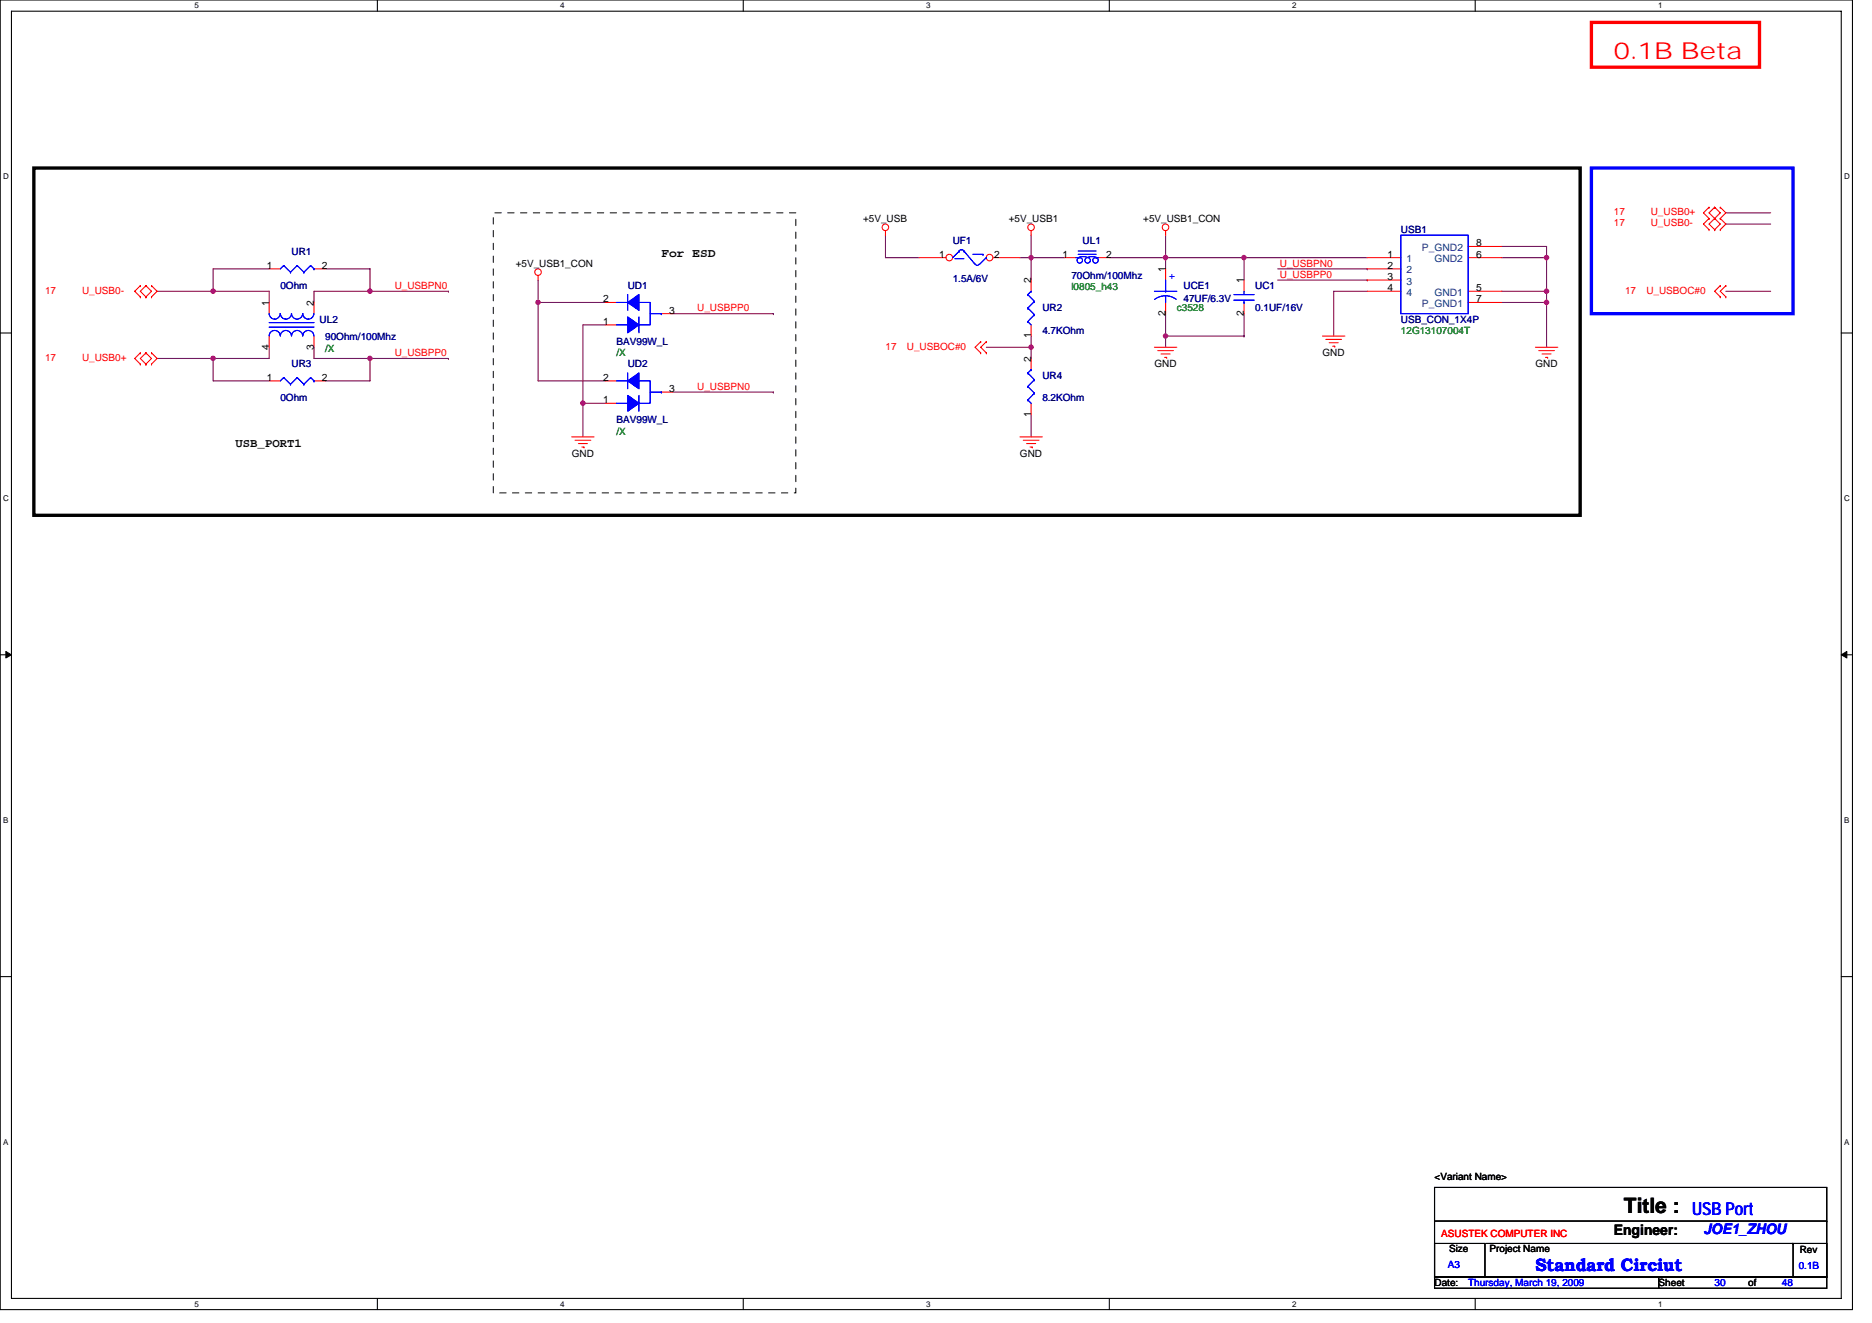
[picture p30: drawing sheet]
<svg xmlns="http://www.w3.org/2000/svg" width="297mm" height="210mm" viewBox="0 0 297 210" stroke-linecap="round" stroke-linejoin="round" font-family="sans-serif">
<defs><g id="words">
<text font-size="3.7" fill="#f00" x="256.1" y="9.4">0.1B Beta</text>
<text font-size="3.4" x="257.7" y="192.5">Title :</text>
<g font-size="2.8" fill="#00f">
<text x="268.5" y="192.8">USB Port</text>
<text x="243.6" y="201.8">Standard Circiut</text>
</g>
<text font-size="2.3" x="256.1" y="195.9">Engineer:</text>
<text font-size="2.3" fill="#00f" x="270.3" y="195.9">JOE1_ZHOU</text>
<g font-size="1.9">
<text x="104.9" y="40.7">For ESD</text>
<text x="37.4" y="71">USB_PORT1</text>
</g>
<g font-size="1.6">
<text x="136.9" y="35.2">+5V_USB</text>
<text x="160.1" y="35.2">+5V_USB1</text>
<text x="181.4" y="35.2">+5V_USB1_CON</text>
<text x="149" y="40.9">1</text>
<text x="157.8" y="40.9">2</text>
<text x="168.6" y="40.9">1</text>
<text x="175.5" y="40.9">2</text>
<text x="220.2" y="40.9">1</text>
<text x="234.2" y="40.9">6</text>
<text x="234.2" y="39.1">8</text>
<text x="42.4" y="42.7">1</text>
<text x="51.1" y="42.7">2</text>
<text x="81.8" y="42.3">+5V_USB1_CON</text>
<text x="95.7" y="48">2</text>
<text x="163.6" y="45" transform="rotate(-90 163.6 45)">2</text>
<text x="184.9" y="43.2" transform="rotate(-90 184.9 43.2)">1</text>
<text x="197.4" y="45" transform="rotate(-90 197.4 45)">1</text>
<text x="220.2" y="42.7">2</text>
<text x="220.2" y="44.4">3</text>
<text x="220.2" y="46.2">4</text>
<text x="234.2" y="46.2">5</text>
<text x="234.2" y="48">7</text>
<text x="42.7" y="48.5" transform="rotate(-90 42.7 48.5)">1</text>
<text x="49.8" y="48.5" transform="rotate(-90 49.8 48.5)">2</text>
<text x="95.7" y="51.5">1</text>
<text x="106.2" y="49.8">3</text>
<text x="163.6" y="53.7" transform="rotate(-90 163.6 53.7)">1</text>
<text x="184.9" y="50.2" transform="rotate(-90 184.9 50.2)">2</text>
<text x="197.4" y="50.2" transform="rotate(-90 197.4 50.2)">2</text>
<text x="42.7" y="55.5" transform="rotate(-90 42.7 55.5)">4</text>
<text x="49.8" y="55.5" transform="rotate(-90 49.8 55.5)">3</text>
<text x="163.6" y="57.4" transform="rotate(-90 163.6 57.4)">2</text>
<text x="183.2" y="58.3">GND</text>
<text x="209.8" y="56.5">GND</text>
<text x="243.6" y="58.3">GND</text>
<text x="42.4" y="60.4">1</text>
<text x="51.1" y="60.4">2</text>
<text x="95.7" y="64">1</text>
<text x="95.7" y="60.4">2</text>
<text x="106.2" y="62.2">3</text>
<text x="163.6" y="66.2" transform="rotate(-90 163.6 66.2)">1</text>
<text x="90.7" y="72.5">GND</text>
<text x="161.8" y="72.5">GND</text>
<text x="227.6" y="187.2">&lt;Variant Name&gt;</text>
<text x="229.9" y="198.8">Size</text>
<text x="236.3" y="198.8">Project Name</text>
<text x="285.6" y="198.9">Rev</text>
<text x="227.6" y="204.1">Date:</text>
<text x="263.2" y="204.1">Sheet</text>
<text x="277.4" y="204.1">of</text>
</g>
<g font-size="1.6" fill="#f00">
<text x="256.1" y="34.1">17</text>
<text x="256.1" y="35.9">17</text>
<text x="261.9" y="34.1">U_USB0+</text>
<text x="261.9" y="35.9">U_USB0-</text>
<text x="7.2" y="46.6">17</text>
<text x="13" y="46.6">U_USB0-</text>
<text x="62.6" y="45.9">U_USBPN0</text>
<text x="203.1" y="44.1">U_USBPP0</text>
<text x="203.1" y="42.3">U_USBPN0</text>
<text x="257.8" y="46.6">17</text>
<text x="261.2" y="46.6">U_USBOC#0</text>
<text x="110.6" y="49.4">U_USBPP0</text>
<text x="7.2" y="57.3">17</text>
<text x="13" y="57.3">U_USB0+</text>
<text x="62.6" y="56.5">U_USBPP0</text>
<text x="140.5" y="55.5">17</text>
<text x="143.9" y="55.5">U_USBOC#0</text>
<text x="110.6" y="61.9">U_USBPN0</text>
<text x="228.7" y="196.3">ASUSTEK COMPUTER INC</text>
</g>
<g font-size="1.6" fill="#000080">
<text x="46.3" y="40.5">UR1</text>
<text x="151.2" y="38.8">UF1</text>
<text x="171.8" y="38.8">UL1</text>
<text x="222.3" y="37">USB1</text>
<text x="44.5" y="45.9">0Ohm</text>
<text x="99.6" y="45.9">UD1</text>
<text x="151.2" y="44.8">1.5A/6V</text>
<text x="170" y="44.3">70Ohm/100Mhz</text>
<text x="187.8" y="45.9">UCE1</text>
<text x="199.2" y="45.9">UC1</text>
<text x="50.7" y="51.2">UL2</text>
<text x="165.4" y="49.4">UR2</text>
<text x="165.4" y="53">4.7KOhm</text>
<text x="187.8" y="48">47UF/6.3V</text>
<text x="199.2" y="49.4">0.1UF/16V</text>
<text x="222.3" y="51.2">USB_CON_1X4P</text>
<text x="46.3" y="58.3">UR3</text>
<text x="51.6" y="54">90Ohm/100Mhz</text>
<text x="97.8" y="54.8">BAV99W_L</text>
<text x="99.6" y="58.3">UD2</text>
<text x="44.5" y="63.6">0Ohm</text>
<text x="165.4" y="60.1">UR4</text>
<text x="165.4" y="63.6">8.2KOhm</text>
<text x="97.8" y="67.2">BAV99W_L</text>
</g>
<g font-size="1.6" fill="#004080">
<text x="223.2" y="41.6">1</text>
<text x="225.6" y="39.8">P_GND2</text>
<text x="227.6" y="41.6">GND2</text>
<text x="223.2" y="43.4">2</text>
<text x="223.2" y="45.2">3</text>
<text x="223.2" y="46.9">4</text>
<text x="227.6" y="46.9">GND1</text>
<text x="225.6" y="48.7">P_GND1</text>
</g>
<g font-size="1.6" fill="#008000">
<text x="170" y="46">l0805_h43</text>
<text x="186.7" y="49.4">c3528</text>
<text x="222.3" y="53">12G13107004T</text>
<text x="51.6" y="55.8">/X</text>
<text x="97.8" y="56.5">/X</text>
<text x="97.8" y="69">/X</text>
</g>
<g font-size="1.6" fill="#00f">
<text x="185.5" y="44.3">+</text>
<text x="229.8" y="201.3">A3</text>
<text x="285.4" y="201.4">0.1B</text>
<text x="233" y="204.1">Thursday, March 19, 2009</text>
<text x="272.1" y="204.1">30</text>
<text x="282.7" y="204.1">48</text>
</g>
<g font-size="1.3">
<text x="30.8" y="1.3">5</text>
<text x="88.9" y="1.3">4</text>
<text x="147" y="1.3">3</text>
<text x="205" y="1.3">2</text>
<text x="263.1" y="1.3">1</text>
<text x=".5" y="28.4">D</text>
<text x="292.6" y="28.4">D</text>
<text x=".5" y="79.5">C</text>
<text x="292.6" y="79.5">C</text>
<text x=".5" y="130.6">B</text>
<text x="292.6" y="130.6">B</text>
<text x=".5" y="181.7">A</text>
<text x="292.6" y="181.7">A</text>
<text x="30.8" y="207.4">5</text>
<text x="88.9" y="207.4">4</text>
<text x="147" y="207.4">3</text>
<text x="205" y="207.4">2</text>
<text x="263.1" y="207.4">1</text>
</g>
</g></defs>
<path d="M0 0h293.9v207.9h-293.9zM1.8 1.8h290.4v204.3h-290.4z" fill="none" stroke="#000" stroke-width=".17"/>
<g fill="#fff">
<path d="M30.8 .2h.7v1.4h-.7z"/>
<path d="M30.8 206.3h.7v1.4h-.7z"/>
</g>
<path d="M59.9 0v1.8M59.9 206.1v1.8" fill="none" stroke="#000" stroke-width=".17"/>
<g fill="#fff">
<path d="M88.9 .2h.7v1.4h-.7z"/>
<path d="M88.9 206.3h.7v1.4h-.7z"/>
</g>
<path d="M117.9 0v1.8M117.9 206.1v1.8" fill="none" stroke="#000" stroke-width=".17"/>
<g fill="#fff">
<path d="M147 .2h.7v1.4h-.7z"/>
<path d="M147 206.3h.7v1.4h-.7z"/>
</g>
<path d="M176 0v1.8M176 206.1v1.8" fill="none" stroke="#000" stroke-width=".17"/>
<g fill="#fff">
<path d="M205 .2h.7v1.4h-.7z"/>
<path d="M205 206.3h.7v1.4h-.7z"/>
</g>
<path d="M234.1 0v1.8M234.1 206.1v1.8" fill="none" stroke="#000" stroke-width=".17"/>
<g fill="#fff">
<path d="M263.1 .2h.7v1.4h-.7z"/>
<path d="M263.1 206.3h.7v1.4h-.7z"/>
<path d="M.5 27.3h.9v1.4h-.9z"/>
<path d="M292.6 27.3h.9v1.4h-.9z"/>
<path d="M.5 78.4h.9v1.4h-.9z"/>
<path d="M292.6 78.4h.9v1.4h-.9z"/>
</g>
<path d="M0 52.9h1.8M292.2 52.9h1.7" fill="none" stroke="#000" stroke-width=".17"/>
<g fill="#fff">
<path d="M.5 129.5h.8v1.4h-.8z"/>
<path d="M292.6 129.5h.9v1.4h-.9z"/>
</g>
<path d="M0 103.9h1.8M292.2 103.9h1.7" fill="none" stroke="#000" stroke-width=".17"/>
<path d="M.9 103.4l.9 .5-.9 .5zM292.2 103.9l.8-.5v1z" fill="#000" stroke="#000" stroke-width=".16"/>
<g fill="#fff">
<path d="M.5 180.5h.8v1.4h-.8z"/>
<path d="M292.6 180.5h.9v1.4h-.9z"/>
</g>
<path d="M0 155h1.8M292.2 155h1.7M227.6 188.5h62.3v14.2h-62.3zM227.6 197.4h8v5.3h-8zM227.6 193.8h62.3M235.8 197.4h48.7M284.5 197.4h5.4v5.3h-5.4zM284.5 197.4h.1M289.9 193.8h.1M227.6 202.7h35.6v1.8h-35.6zM263.2 202.7h26.7v1.8h-26.7z" fill="none" stroke="#000" stroke-width=".17"/>
<g fill="none" stroke="#800040" stroke-width=".17">
<path d="M140.5 37.3v3.6h5.3M163.6 37.3v3.6M185 37.3v3.6M238.3 39.1h7.1v1.8M273.9 33.8h7.1M273.9 35.6h7.1M24.9 56.9h8.9M24.9 46.2h8.9M33.8 56.9h.1M33.8 46.2h.1M33.8 56.9v3.6h8.9M33.8 46.2h8.9v1.8"/>
<path d="M42.7 42.7h-8.9v3.5M42.7 55.1v1.8h-8.9M49.8 55.1v1.8h21.4M51.6 42.7h7.1v3.5M58.7 56.9h.1M58.7 46.2h.1M58.7 56.9v3.6h-7.1M71.2 46.2h-21.4v1.8M71.2 46.2h.1M71.2 56.9h.1M85.4 48v12.5h10.7M85.4 48h.1"/>
<path d="M85.4 48h10.7M85.4 44.4v3.6M96.1 51.6h-3.6v12.4M106.7 49.8h16M122.7 49.8h.1M156.5 55.1h7.1M161.8 40.9h1.8M163.6 40.9h.1M163.6 55.1v1.8M163.6 55.1h.1M163.6 40.9h5.3M163.6 40.9v3.5"/>
<path d="M163.6 53.3v1.8M176.1 40.9h21.3M185 53.3v1.8M185 40.9v1.8M185 49.8v3.5M185 40.9h.1M185 53.3h12.4M197.4 40.9h.1M197.4 40.9v3.5M197.4 49.8v3.5M197.4 53.3h.1M197.4 40.9h19.6"/>
<path d="M202.7 44.4h14.3M202.7 42.7h14.3M217 44.4h.1M217 46.2h-5.4v7.1M217 42.7h.1M238.3 48h7.1M238.3 40.9h7.1M238.3 46.2h7.1M245.4 46.2v1.8M245.4 48h.1M245.4 40.9h.1M245.4 46.2h.1"/>
<path d="M245.4 40.9v5.3M245.4 48v7.1M273.9 46.2h7.1M92.5 64h.1M92.5 64v5.3M92.5 64h3.6M106.7 62.2h16M122.7 62.2h.1M163.6 65.8v3.5"/>
</g>
<g fill="#f0f" stroke="#f0f" stroke-width=".17">
<circle cx="163.6" cy="40.9" r=".35"/>
<circle cx="197.4" cy="40.9" r=".35"/>
<circle cx="58.7" cy="56.9" r=".35"/>
<circle cx="33.8" cy="56.9" r=".35"/>
<circle cx="33.8" cy="46.2" r=".35"/>
<circle cx="58.7" cy="46.2" r=".35"/>
<circle cx="92.5" cy="64" r=".35"/>
<circle cx="184.9" cy="53.3" r=".35"/>
<circle cx="85.4" cy="48" r=".35"/>
<circle cx="163.6" cy="55.1" r=".35"/>
<circle cx="184.9" cy="40.9" r=".35"/>
<circle cx="245.4" cy="48" r=".35"/>
<circle cx="245.4" cy="40.9" r=".35"/>
<circle cx="245.4" cy="46.2" r=".35"/>
</g>
<g fill="none" stroke="#f00" stroke-width=".17">
<path d="M140.5 36.6v.7M163.6 36.6v.7M185 36.6v.7M271.2 32.9h.1M271.2 34.7h.1M271.2 36.4h.1M271.2 32.9l-.9 .9 .9 .9M271.2 34.7l-.9 .9 .9 .8M272.1 32.9h.1M272.1 34.7h.1M272.1 36.4h.1M272.1 32.9l.9 .9-1.8 1.8 .9 .8"/>
<path d="M272.1 32.9l-.9 .9 1.8 1.8-.9 .8M273 34.7h.1M273 32.9h.1M273 36.4h.1M273 32.9l.9 .9-.9 .9M273 34.7l.9 .9-.9 .8M22.3 45.3h.1M22.3 47.1h.1M22.3 56h.1M22.3 57.8h.1M22.3 45.3l-.9 .9 .9 .9M22.3 56l-.9 .9 .9 .9"/>
<path d="M23.2 45.3h.1M23.2 47.1h.1M23.2 56h.1M23.2 57.8h.1M23.2 45.3l.8 .9-.8 .9M23.2 45.3l-.9 .9 .9 .9M23.2 56l.8 .9-.8 .9M23.2 56l-.9 .9 .9 .9M24 47.1h.1M24 45.3h.1M24 57.8h.1M24 56h.1"/>
<path d="M24 45.3l.9 .9-.9 .9M24 56l.9 .9-.9 .9M85.4 43.7v.7M96.1 51.6h1.7M96.1 48h1.7M104.9 49.8h1.8M155.6 56h.1M155.6 54.2h.1M155.6 54.2l-.9 .9 .9 .9M156.5 56h.1M156.5 54.2h.1M156.5 54.2l-.9 .9 .9 .9"/>
<path d="M163.6 56.9v1.8M183.2 55.1h3.5M183.7 55.6h2.5M184.2 56.2h1.5M184.8 56.7h.3M185 42.7v1.7M185 48v1.8M185.1 56.7h.1M209.8 53.3h3.6M210.4 53.9h2.5M210.9 54.4h1.4M211.5 54.9h.3"/>
<path d="M211.8 54.9h.1M243.6 55.1h3.6M244.2 55.6h2.5M244.7 56.2h1.4M245.2 56.7h.4M245.6 56.7h.1M273 47.1h.1M273 45.3h.1M273 45.3l-.9 .9 .9 .9M273.9 47.1h.1M273.9 45.3h.1M273.9 45.3l-.9 .9 .9 .9"/>
<path d="M42.7 60.5h1.8M49.8 60.5h1.8M90.7 69.3h3.6M91.2 69.9h2.5M91.8 70.4h1.4M92.3 71h.4M92.7 71h.1M161.8 69.3h3.6M162.4 69.9h2.5M162.9 70.4h1.4M163.4 71h.4M163.6 64v1.8"/>
<path d="M163.8 71h.1"/>
<circle cx="140.5" cy="36.1" r=".52"/>
<circle cx="163.6" cy="36.1" r=".52"/>
<circle cx="184.9" cy="36.1" r=".52"/>
<circle cx="85.4" cy="43.2" r=".52"/>
</g>
<path d="M252.5 26.7h32v23.1h-32z" fill="none" stroke="#00f" stroke-width=".53"/>
<path d="M252.5 3.6h26.7v7.1h-26.7z" fill="none" stroke="#f00" stroke-width=".53"/>
<path d="M78.3 33.8h48v44.4h-48z" fill="none" stroke="#000" stroke-width=".16" stroke-dasharray="1 1 1 1 1 1 1 1"/>
<path d="M5.4 26.7h245.3v55.1h-245.3z" fill="none" stroke="#000" stroke-width=".53"/>
<g fill="none" stroke="#00f" stroke-width=".17">
<path d="M45 59.9h.1M45 59.9l1.1 1.1M45 59.9l-.5 .6M47.2 59.9h.1M47.2 59.9l1 1.1M47.2 59.9l-1.1 1.1M49.3 59.9h.1M49.3 59.9l.5 .6M49.3 59.9l-1.1 1.1M97.8 51.6h1.8M97.8 48h1.8M99.6 46.8v2.5"/>
<path d="M99.6 48h.1M101.4 50.3v2.5M101.4 48h1.8v3.6h-1.8M103.2 49.8h1.7M104.9 49.8h.1M163.1 59.2h.1M163.1 59.2l1 1.1M163.6 58.7h.1M163.6 58.7l-.5 .5M183.2 46.2h3.5M184.9 46.9l1.1 .3 .6 .3M184.9 46.9l-1 .3-.7 .3"/>
<path d="M185 46.9v1.1M185 46.2h.1M185 44.4v1.8M46.1 61h.1M48.2 61h.1M49.8 60.5h.1M163.1 63.5h.1M163.1 61.3h.1M163.1 63.5l.5 .5M163.1 61.3l1 1.1M164.1 60.3h.1M164.1 62.4h.1"/>
<path d="M164.1 60.3l-1 1M164.1 62.4l-1 1.1"/>
</g>
<g fill="#00f" stroke="#00f" stroke-width=".17">
<path d="M99.6 48l1.8-1.2v2.5z" fill-rule="evenodd"/>
<path d="M99.6 50.3l1.8 1.3-1.8 1.2z" fill-rule="evenodd"/>
<path d="M99.6 48l1.8-1.2v2.5z" fill-rule="evenodd"/>
<path d="M99.6 50.3l1.8 1.3-1.8 1.2z" fill-rule="evenodd"/>
</g>
<circle cx="150.6" cy="40.9" r=".52" fill="#fff" stroke="#f00" stroke-width=".17"/>
<path d="M145.8 40.9h4.3" fill="none" stroke="#f00" stroke-width=".17"/>
<circle cx="157" cy="40.9" r=".52" fill="#fff" stroke="#f00" stroke-width=".17"/>
<g fill="none" stroke="#f00" stroke-width=".17">
<path d="M233 39.1h5.3M42.7 42.7h1.8M42.7 48v1.8M42.7 53.3v1.8M49.8 42.7h1.8M49.8 48v1.8M49.8 53.3v1.8M157.6 40.9h4.2M163.6 44.4v1.8M163.6 51.6v1.7M168.9 40.9h1.8M174.3 40.9h1.8"/>
<path d="M197.4 44.4v1.8M197.4 48v1.8M217 40.9h5.3M217 42.7h5.3M217 44.4h5.3M217 46.2h5.3M233 40.9h5.3M233 46.2h5.3M233 48h5.3M96.1 64h1.7M96.1 60.5h1.7M104.9 62.2h1.8"/>
</g>
<g fill="none" stroke="#00f" stroke-width=".17">
<path d="M152.2 39.8a.56 .56 0 0 1 .7 0M152.2 39.8h.1M152.2 39.8l-1 1.1M152.9 39.8h.1M152.9 39.8l1.8 2.2M171.1 39.8h2.8M222.3 37.3h10.7v12.5h-10.7zM42.7 51.2h7.1M42.7 51.9h7.1M42.7 49.8a.88 .88 0 0 0 .9 .9 .88 .88 0 0 0 .9-.9M42.7 53.3a.88 .88 0 0 1 .9-.8 .88 .88 0 0 1 .9 .8M44.5 49.8a.88 .88 0 0 0 .9 .9 .88 .88 0 0 0 .8-.9 .89 .89 0 0 0 .9 .9 .89 .89 0 0 0 .9-.9 .89 .89 0 0 0 .9 .9 .89 .89 0 0 0 .9-.9"/>
<path d="M44.5 53.3a.88 .88 0 0 1 .9-.8 .88 .88 0 0 1 .8 .8 .89 .89 0 0 1 .9-.8 .89 .89 0 0 1 .9 .8 .89 .89 0 0 1 .9-.8 .89 .89 0 0 1 .9 .8M45 42.1h.1M45 42.1l1.1 1.1M45 42.1l-.5 .6M46.1 43.2h.1M47.2 42.1h.1M47.2 42.1l1 1.1M47.2 42.1l-1.1 1.1M48.2 43.2h.1M49.3 42.1h.1M49.3 42.1l.5 .6M49.3 42.1l-1.1 1.1"/>
<path d="M49.8 42.7h.1M99.6 59.2v2.5M151.5 41.1h1.4M154.4 40.4h1.6M154.7 41.9l.4 .2 .3-.2M156 40.4h.1M156.5 40.9h.1M156.5 40.9l-1.1 1.1M163.1 46.8h.1M163.1 51h.1M163.1 48.9h.1M163.1 46.8l1 1"/>
<path d="M163.1 51l.5 .6M163.1 48.9l1 1.1M163.6 46.2h.1M163.6 46.2l-.5 .6M164.1 47.8h.1M164.1 50h.1M164.1 47.8l-1 1.1M164.1 50l-1 1M170.7 40.9h.6M171.1 40.4h2.8M171.2 40.8l.7-.1 .6 .1M172.6 40.8l.7-.1 .6 .1"/>
<path d="M173.8 40.9h.5M195.8 46.8h3.2M195.8 47.6h3.2M197.4 46.2v.6M197.4 48h.1M197.4 47.6v.4M97.8 64h1.8M97.8 60.5h1.8M99.6 60.5h.1M101.4 62.8v2.5M101.4 60.5h1.8v3.5h-1.8M103.2 62.2h1.7"/>
<path d="M104.9 62.2h.1"/>
<circle cx="171.3" cy="41.3" r=".43"/>
<circle cx="172.6" cy="41.3" r=".43"/>
<circle cx="173.8" cy="41.3" r=".43"/>
</g>
<g fill="#00f" stroke="#00f" stroke-width=".17">
<path d="M99.6 60.5l1.8-1.3v2.5z" fill-rule="evenodd"/>
<path d="M99.6 62.8l1.8 1.2-1.8 1.3z" fill-rule="evenodd"/>
<path d="M99.6 60.5l1.8-1.3v2.5z" fill-rule="evenodd"/>
<path d="M99.6 62.8l1.8 1.2-1.8 1.3z" fill-rule="evenodd"/>
</g>
<g fill="#f0f" stroke="#f0f" stroke-width=".17">
<circle cx="163.6" cy="40.9" r=".35"/>
<circle cx="197.4" cy="40.9" r=".35"/>
<circle cx="58.7" cy="56.9" r=".35"/>
<circle cx="33.8" cy="56.9" r=".35"/>
<circle cx="33.8" cy="46.2" r=".35"/>
<circle cx="58.7" cy="46.2" r=".35"/>
<circle cx="92.5" cy="64" r=".35"/>
<circle cx="184.9" cy="53.3" r=".35"/>
<circle cx="85.4" cy="48" r=".35"/>
<circle cx="163.6" cy="55.1" r=".35"/>
<circle cx="184.9" cy="40.9" r=".35"/>
<circle cx="245.4" cy="48" r=".35"/>
<circle cx="245.4" cy="40.9" r=".35"/>
<circle cx="245.4" cy="46.2" r=".35"/>
</g>
<use href="#words"/>
</svg>
